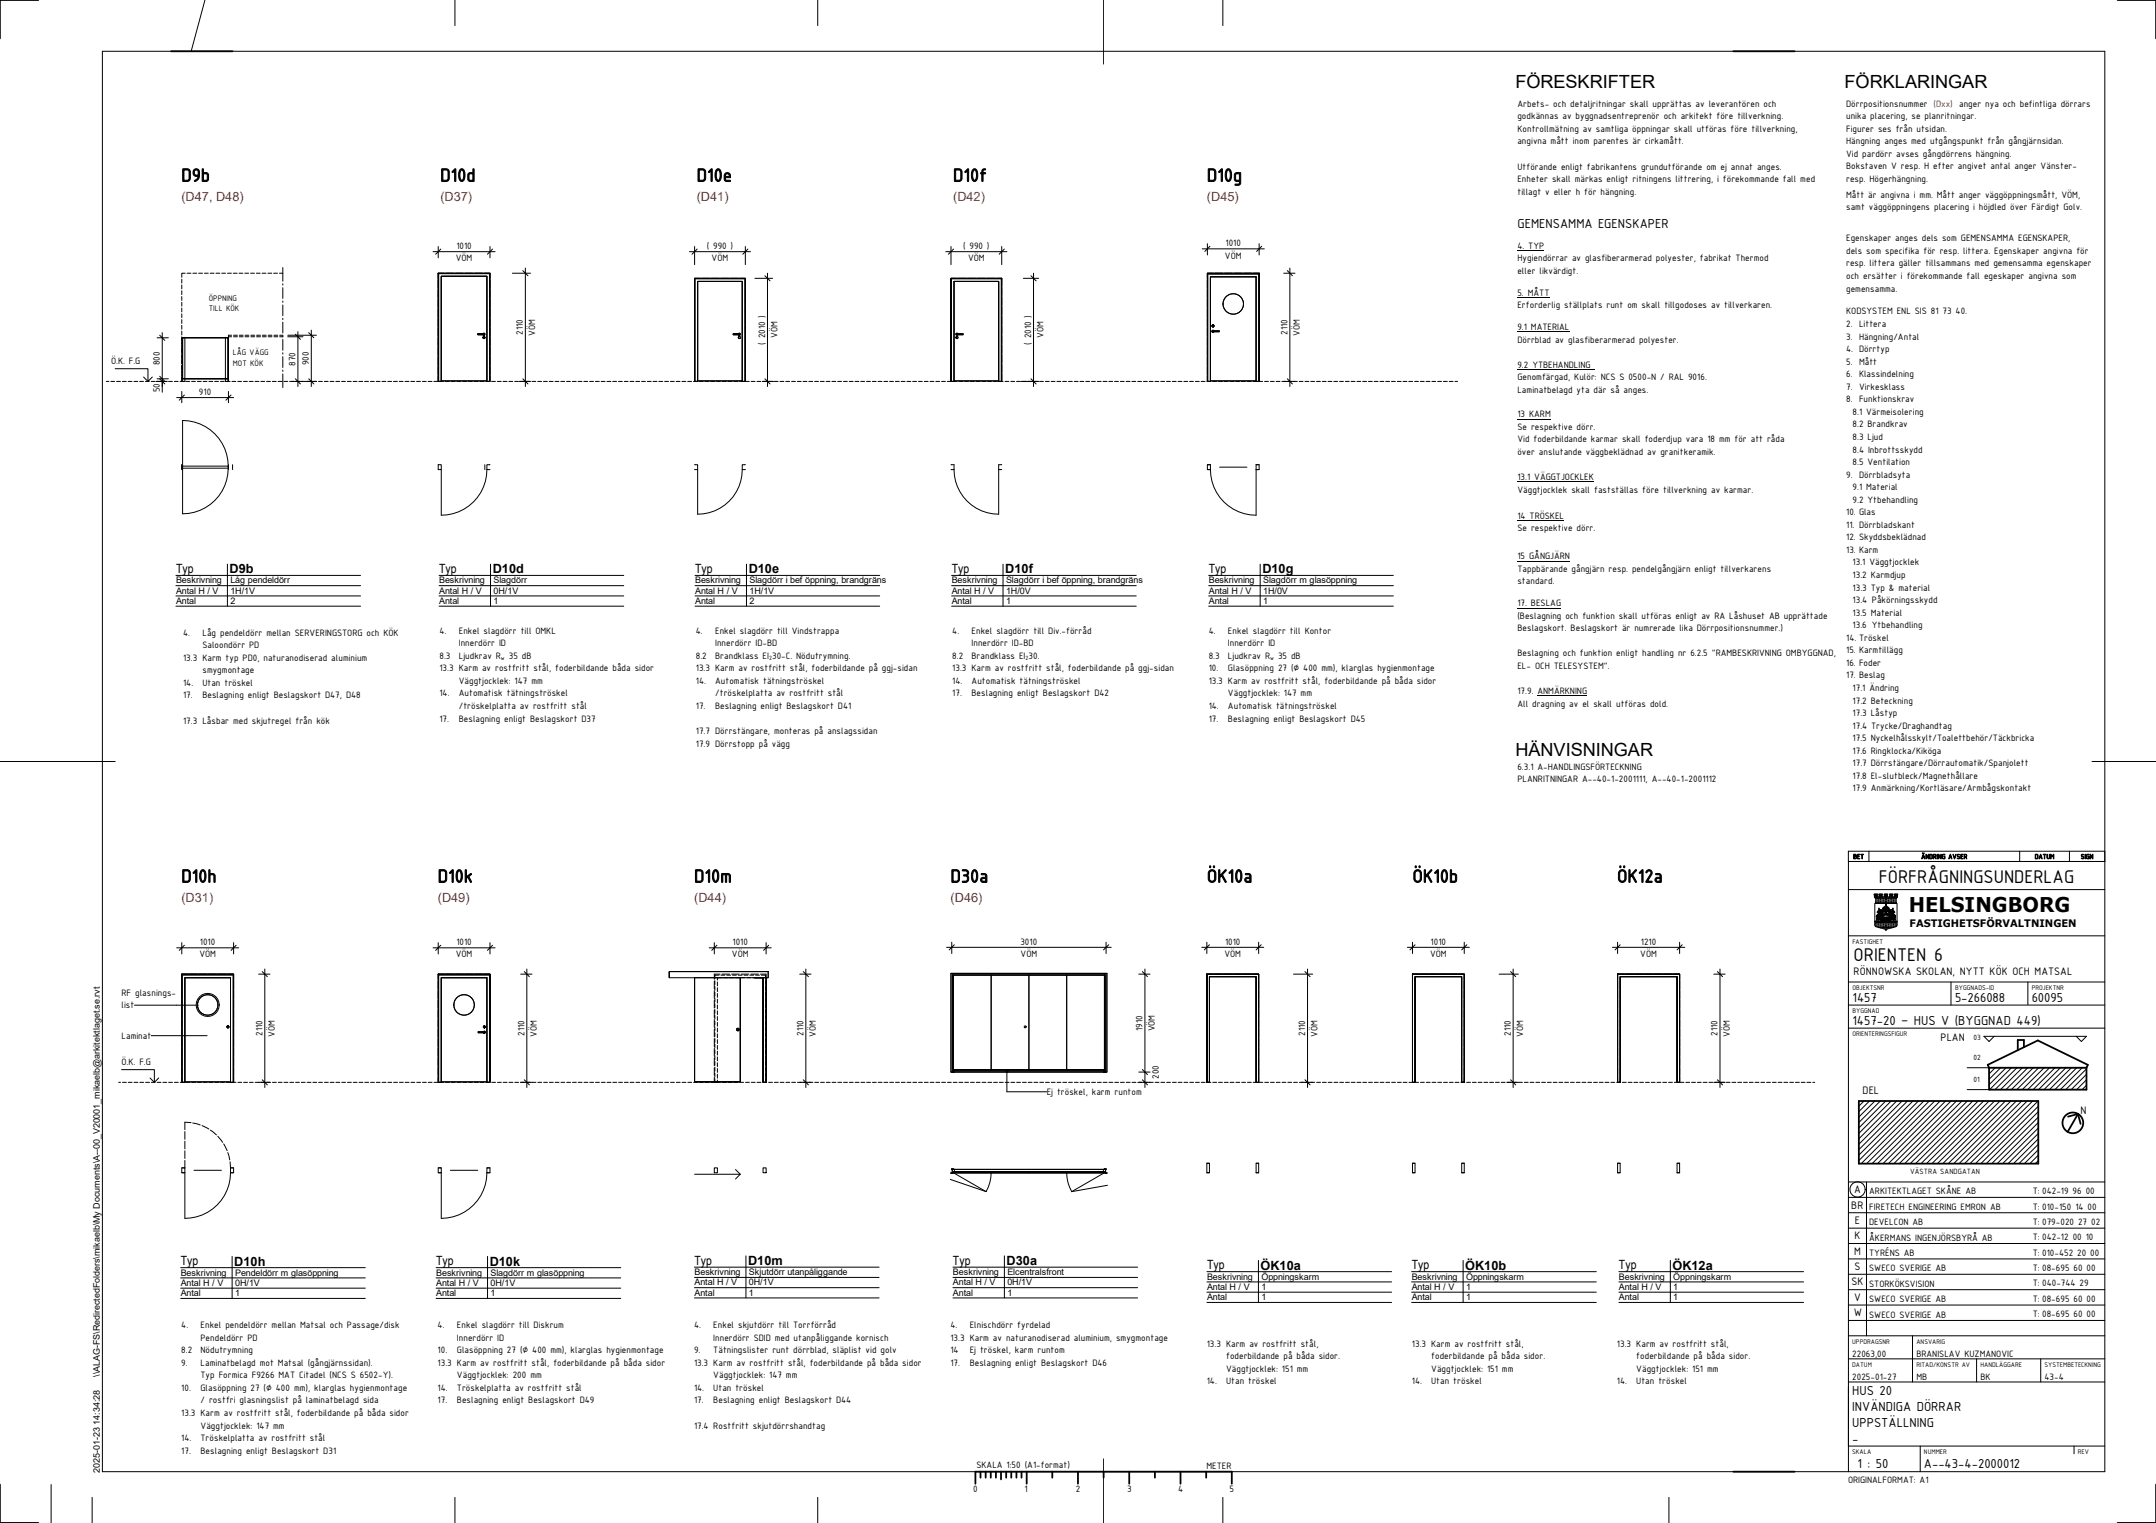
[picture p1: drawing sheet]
<svg xmlns="http://www.w3.org/2000/svg" width="841mm" height="594mm" viewBox="0 0 841 594" stroke-linecap="round" stroke-linejoin="round" font-family="sans-serif">
<defs><g id="words">
<text font-size="7.9" x="744.6" y="355.9">HELSINGBORG</text>
<g font-size="7.7">
<text x="70.8" y="70.8">D9b</text>
<text x="171.8" y="70.8">D10d</text>
<text x="271.8" y="70.8">D10e</text>
<text x="371.8" y="70.8">D10f</text>
<text x="470.8" y="70.8">D10g</text>
<text x="70.8" y="344.2">D10h</text>
<text x="170.8" y="344.2">D10k</text>
<text x="270.8" y="344.2">D10m</text>
<text x="370.8" y="344.2">D30a</text>
<text x="470.8" y="344.2">ÖK10a</text>
<text x="551" y="344.2">ÖK10b</text>
<text x="630.8" y="344.2">ÖK12a</text>
<text x="732.9" y="344.6">FÖRFRÅGNINGSUNDERLAG</text>
<text x="723.1" y="374.8">ORIENTEN 6</text>
</g>
<g font-size="7.1">
<text x="591.1" y="34.5">FÖRESKRIFTER</text>
<text x="719.6" y="34.5">FÖRKLARINGAR</text>
<text x="591.1" y="295">HÄNVISNINGAR</text>
</g>
<g font-size="5.5">
<text x="591.9" y="88.8">GEMENSAMMA EGENSKAPER</text>
<text x="722.6" y="391">1457</text>
<text x="762.6" y="391">5-266088</text>
<text x="792.5" y="391">60095</text>
<text x="722.6" y="400">1457-20 – HUS V (BYGGNAD 449)</text>
<text x="722.5" y="544.2">HUS 20</text>
<text x="722.5" y="550.3">INVÄNDIGA DÖRRAR</text>
<text x="722.5" y="556.6">UPPSTÄLLNING</text>
<text x="722.5" y="562.9">-</text>
<text x="724.6" y="572.6">1 : 50</text>
<text x="750.5" y="572.6">A--43-4-2000012</text>
</g>
<g font-size="5" fill="#f00">
<text x="70.8" y="78.5">(D47, D48)</text>
<text x="171.8" y="78.5">(D37)</text>
<text x="271.8" y="78.5">(D41)</text>
<text x="371.8" y="78.5">(D42)</text>
<text x="470.8" y="78.5">(D45)</text>
<text x="70.8" y="351.9">(D31)</text>
<text x="170.8" y="351.9">(D49)</text>
<text x="270.8" y="351.9">(D44)</text>
<text x="370.8" y="351.9">(D46)</text>
</g>
<g font-size="5">
<text x="68.7" y="223.5">Typ</text>
<text x="89.6" y="223.6">D9b</text>
<text x="171.3" y="223.5">Typ</text>
<text x="192.2" y="223.6">D10d</text>
<text x="271.1" y="223.5">Typ</text>
<text x="292.1" y="223.6">D10e</text>
<text x="371.2" y="223.5">Typ</text>
<text x="392.1" y="223.6">D10f</text>
<text x="471.5" y="223.5">Typ</text>
<text x="492.4" y="223.6">D10g</text>
<text x="70.5" y="493.5">Typ</text>
<text x="91.4" y="493.6">D10h</text>
<text x="170.1" y="493.5">Typ</text>
<text x="191" y="493.6">D10k</text>
<text x="270.9" y="493.3">Typ</text>
<text x="291.8" y="493.5">D10m</text>
<text x="371.8" y="493.3">Typ</text>
<text x="392.7" y="493.5">D30a</text>
<text x="470.9" y="495.1">Typ</text>
<text x="491.7" y="495.2">ÖK10a</text>
<text x="550.7" y="495.1">Typ</text>
<text x="571.6" y="495.2">ÖK10b</text>
<text x="631.5" y="495.1">Typ</text>
<text x="652.4" y="495.2">ÖK12a</text>
</g>
<g font-size="4.6">
<text x="723.1" y="380.3">RÖNNOWSKA SKOLAN, NYTT KÖK OCH MATSAL</text>
<text x="757" y="406.1">PLAN</text>
<text x="726.6" y="426.7">DEL</text>
<text x="811.6" y="434.4">N</text>
<text x="723.2" y="465.4">A</text>
<text x="722.2" y="471.4">BR</text>
<text x="723.6" y="477.4">E</text>
<text x="723.3" y="483.4">K</text>
<text x="723.2" y="489.4">M</text>
<text x="723.3" y="495.4">S</text>
<text x="722.2" y="501.4">SK</text>
<text x="723.2" y="507.4">V</text>
<text x="723.1" y="513.4">W</text>
</g>
<text font-size="4" x="744.9" y="361.6">FASTIGHETSFÖRVALTNINGEN</text>
<g font-size="3.9">
<text x="591.9" y="41.6">Arbets- och detaljritningar skall upprättas av leverantören och</text>
<text x="720.2" y="41.6">Dörrpositionsnummer (Dxx) anger nya och befintliga dörrars</text>
<text x="591.9" y="46.5">godkännas av byggnadsentreprenör och arkitekt före tillverkning.</text>
<text x="720.2" y="46.5">unika placering, se planritningar.</text>
<text x="591.9" y="51.4">Kontrollmätning av samtliga öppningar skall utföras före tillverkning,</text>
<text x="720.2" y="51.4">Figurer ses från utsidan.</text>
<text x="591.9" y="56.3">angivna mått inom parentes är cirkamått.</text>
<text x="720.2" y="56.3">Hängning anges med utgångspunkt från gångjärnsidan.</text>
<text x="720.2" y="61.2">Vid pardörr avses gångdörrens hängning.</text>
<text x="591.9" y="66.1">Utförande enligt fabrikantens grundutförande om ej annat anges.</text>
<text x="591.9" y="71">Enheter skall märkas enligt ritningens littrering, i förekommande fall med</text>
<text x="720.2" y="66.1">Bokstaven V resp. H efter angivet antal anger Vänster-</text>
<text x="720.2" y="71">resp. Högerhängning.</text>
<text x="591.9" y="75.9">tillagt v eller h för hängning.</text>
<text x="720.2" y="77.2">Mått är angivna i mm. Mått anger väggöppningsmått, VÖM,</text>
<text x="720.2" y="82.1">samt väggöppningens placering i höjdled över Färdigt Golv.</text>
<text x="720.2" y="94.2">Egenskaper anges dels som GEMENSAMMA EGENSKAPER,</text>
<text x="177.8" y="101.9">VÖM</text>
<text x="178" y="97.1">1010</text>
<text x="275.7" y="97.1">( 990 )</text>
<text x="277.6" y="101.9">VÖM</text>
<text x="375.7" y="97.1">( 990 )</text>
<text x="377.6" y="101.9">VÖM</text>
<text x="477.8" y="100.8">VÖM</text>
<text x="478" y="96">1010</text>
<text x="591.9" y="97">4. TYP</text>
<text x="591.9" y="101.9">Hygiendörrar av glasfiberarmerad polyester, fabrikat Thermod</text>
<text x="720.2" y="99.1">dels som specifika för resp. littera. Egenskaper angivna för</text>
<text x="591.9" y="106.8">eller likvärdigt.</text>
<text x="720.2" y="103.9">resp. littera gäller tillsammans med gemensamma egenskaper</text>
<text x="720.2" y="108.9">och ersätter i förekommande fall egeskaper angivna som</text>
<text x="720.2" y="113.7">gemensamma.</text>
<text x="591.9" y="115.3">5. MÅTT</text>
<text x="591.9" y="120.2">Erforderlig ställplats runt om skall tillgodoses av tillverkaren.</text>
<text x="720.2" y="122.7">KODSYSTEM ENL SIS 81 73 40.</text>
<text x="204" y="130.7" transform="rotate(-90 204 130.7)">2110</text>
<text x="208.8" y="130.9" transform="rotate(-90 208.8 130.9)">VÖM</text>
<text x="303.2" y="131.9" transform="rotate(-90 303.2 131.9)">VÖM</text>
<text x="407" y="131.9" transform="rotate(-90 407 131.9)">VÖM</text>
<text x="502.2" y="130.7" transform="rotate(-90 502.2 130.7)">2110</text>
<text x="507" y="130.9" transform="rotate(-90 507 130.9)">VÖM</text>
<text x="591.9" y="128.7">9.1 MATERIAL</text>
<text x="720.2" y="127.6">2. Littera</text>
<text x="298.4" y="134.5" transform="rotate(-90 298.4 134.5)">( 2010 )</text>
<text x="402.2" y="134.5" transform="rotate(-90 402.2 134.5)">( 2010 )</text>
<text x="591.9" y="133.6">Dörrblad av glasfiberarmerad polyester.</text>
<text x="720.2" y="132.5">3. Hängning/Antal</text>
<text x="720.2" y="137.4">4. Dörrtyp</text>
<text x="43.3" y="142.2">Ö.K. F.G</text>
<text x="62.4" y="142.4" transform="rotate(-90 62.4 142.4)">800</text>
<text x="115.3" y="142.7" transform="rotate(-90 115.3 142.7)">870</text>
<text x="120.5" y="142.4" transform="rotate(-90 120.5 142.4)">900</text>
<text x="591.9" y="143.4">9.2 YTBEHANDLING</text>
<text x="720.2" y="142.2">5. Mått</text>
<text x="591.9" y="148.3">Genomfärgad, Kulör: NCS S 0500-N / RAL 9016.</text>
<text x="720.2" y="147.2">6. Klassindelning</text>
<text x="62.4" y="153" transform="rotate(-90 62.4 153)">50</text>
<text x="77.6" y="154.1">910</text>
<text x="591.9" y="153.2">Laminatbelagd yta där så anges.</text>
<text x="720.2" y="152">7. Virkesklass</text>
<text x="720.2" y="156.9">8. Funktionskrav</text>
<text x="722.7" y="161.8">8.1 Värmeisolering</text>
<text x="591.9" y="162.8">13 KARM</text>
<text x="591.9" y="167.7">Se respektive dörr.</text>
<text x="722.7" y="166.7">8.2 Brandkrav</text>
<text x="591.9" y="172.6">Vid foderbildande karmar skall foderdjup vara 18 mm för att råda</text>
<text x="722.7" y="171.6">8.3 Ljud</text>
<text x="591.9" y="177.5">över anslutande väggbeklädnad av granitkeramik.</text>
<text x="722.7" y="176.5">8.4 Inbrottsskydd</text>
<text x="722.7" y="181.4">8.5 Ventilation</text>
<text x="591.9" y="187.2">13.1 VÄGGTJOCKLEK</text>
<text x="720.2" y="186.3">9. Dörrbladsyta</text>
<text x="722.7" y="191.2">9.1 Material</text>
<text x="591.9" y="192.2">Väggtjocklek skall fastställas före tillverkning av karmar.</text>
<text x="722.7" y="196.1">9.2 Ytbehandling</text>
<text x="591.9" y="202.3">14 TRÖSKEL</text>
<text x="720.2" y="201">10. Glas</text>
<text x="591.9" y="207.2">Se respektive dörr.</text>
<text x="720.2" y="205.9">11. Dörrbladskant</text>
<text x="720.2" y="210.8">12. Skyddsbeklädnad</text>
<text x="720.2" y="215.7">13. Karm</text>
<text x="591.9" y="218.2">15 GÅNGJÄRN</text>
<text x="722.7" y="220.6">13.1 Väggtjocklek</text>
<text x="591.9" y="223.1">Tappbärande gångjärn resp. pendelgångjärn enligt tillverkarens</text>
<text x="591.9" y="228">standard.</text>
<text x="722.7" y="225.5">13.2 Karmdjup</text>
<text x="722.7" y="230.4">13.3 Typ &amp; material</text>
<text x="591.9" y="236.5">17. BESLAG</text>
<text x="722.7" y="235.3">13.4 Påkörningsskydd</text>
<text x="591.9" y="241.4">(Beslagning och funktion skall utföras enligt av RA Låshuset AB upprättade</text>
<text x="722.7" y="240.2">13.5 Material</text>
<text x="722.7" y="245">13.6 Ytbehandling</text>
<text x="71.4" y="248">4.</text>
<text x="79" y="248">Låg pendeldörr mellan SERVERINGSTORG och KÖK</text>
<text x="171.4" y="247.2">4.</text>
<text x="179" y="247.2">Enkel slagdörr till OMKL</text>
<text x="271.4" y="247.2">4.</text>
<text x="279" y="247.2">Enkel slagdörr till Vindstrappa</text>
<text x="371.5" y="247.2">4.</text>
<text x="379" y="247.2">Enkel slagdörr till Div.-förråd</text>
<text x="471.5" y="247.2">4.</text>
<text x="479" y="247.2">Enkel slagdörr till Kontor</text>
<text x="591.9" y="246.3">Beslagskort. Beslagskort är numrerade lika Dörrpositionsnummer.)</text>
<text x="720.2" y="250">14. Tröskel</text>
<text x="71.4" y="257.8">13.3 Karm typ PD0, naturanodiserad aluminium</text>
<text x="79" y="252.9">Saloondörr PD</text>
<text x="171.4" y="257">8.3</text>
<text x="179" y="257">Ljudkrav R</text>
<text x="179" y="252.1">Innerdörr ID</text>
<text x="198.5" y="257">35 dB</text>
<text x="271.4" y="257">8.2</text>
<text x="279" y="257">Brandklass EI 30-C. Nödutrymning.</text>
<text x="279" y="252.1">Innerdörr ID-BD</text>
<text x="371.5" y="257">8.2</text>
<text x="379" y="257">Brandklass EI 30.</text>
<text x="379" y="252.1">Innerdörr ID-BD</text>
<text x="471.5" y="257">8.3</text>
<text x="479" y="257">Ljudkrav R</text>
<text x="479" y="252.1">Innerdörr ID</text>
<text x="498.5" y="257">35 dB</text>
<text x="591.9" y="256.1">Beslagning och funktion enligt handling nr 6.2.5 &quot;RAMBESKRIVNING OMBYGGNAD,</text>
<text x="720.2" y="254.8">15. Karmtillägg</text>
<text x="79" y="262.7">smygmontage</text>
<text x="171.4" y="261.9">13.3 Karm av rostfritt stål, foderbildande båda sidor</text>
<text x="271.4" y="261.9">13.3 Karm av rostfritt stål, foderbildande på ggj-sidan</text>
<text x="371.5" y="261.9">13.3 Karm av rostfritt stål, foderbildande på ggj-sidan</text>
<text x="471.5" y="261.9">10.</text>
<text x="479" y="261.9">Glasöppning 27 (⌀ 400 mm), klarglas hygienmontage</text>
<text x="591.9" y="261">EL- OCH TELESYSTEM&quot;.</text>
<text x="720.2" y="259.7">16. Foder</text>
<text x="71.4" y="267.5">14.</text>
<text x="79" y="267.5">Utan tröskel</text>
<text x="179" y="266.8">Väggtjocklek: 147 mm</text>
<text x="271.4" y="266.8">14.</text>
<text x="279" y="266.8">Automatisk tätningströskel</text>
<text x="371.5" y="266.8">14.</text>
<text x="379" y="266.8">Automatisk tätningströskel</text>
<text x="471.5" y="266.8">13.3 Karm av rostfritt stål, foderbildande på båda sidor</text>
<text x="720.2" y="264.6">17. Beslag</text>
<text x="722.7" y="269.5">17.1 Ändring</text>
<text x="71.4" y="272.5">17.</text>
<text x="78.9" y="272.5">Beslagning enligt Beslagskort D47, D48</text>
<text x="171.4" y="271.7">14.</text>
<text x="179" y="271.7">Automatisk tätningströskel</text>
<text x="279" y="271.7">/tröskelplatta av rostfritt stål</text>
<text x="371.5" y="271.7">17.</text>
<text x="379" y="271.7">Beslagning enligt Beslagskort D42</text>
<text x="479" y="271.7">Väggtjocklek: 147 mm</text>
<text x="591.9" y="270.7">17.9. ANMÄRKNING</text>
<text x="591.9" y="275.6">All dragning av el skall utföras dold.</text>
<text x="722.7" y="274.4">17.2 Beteckning</text>
<text x="171.4" y="281.5">17.</text>
<text x="179" y="281.5">Beslagning enligt Beslagskort D37</text>
<text x="179" y="276.6">/tröskelplatta av rostfritt stål</text>
<text x="271.4" y="276.6">17.</text>
<text x="279" y="276.6">Beslagning enligt Beslagskort D41</text>
<text x="471.5" y="276.6">14.</text>
<text x="471.5" y="281.5">17.</text>
<text x="479" y="281.5">Beslagning enligt Beslagskort D45</text>
<text x="479" y="276.6">Automatisk tätningströskel</text>
<text x="722.7" y="279.3">17.3 Låstyp</text>
<text x="71.4" y="282.2">17.3 Låsbar med skjutregel från kök</text>
<text x="271.4" y="286.3">17.7 Dörrstängare, monteras på anslagssidan</text>
<text x="722.7" y="284.2">17.4 Trycke/Draghandtag</text>
<text x="271.4" y="291.2">17.9 Dörrstopp på vägg</text>
<text x="722.7" y="289.1">17.5 Nyckelhålsskylt/Toalettbehör/Täckbricka</text>
<text x="722.7" y="294">17.6 Ringklocka/Kiköga</text>
<text x="722.7" y="298.9">17.7 Dörrstängare/Dörrautomatik/Spanjolett</text>
<text x="591.9" y="300.2">6.3.1 A-HANDLINGSFÖRTECKNING</text>
<text x="591.9" y="305.1">PLANRITNINGAR A--40-1-2001111, A--40-1-2001112</text>
<text x="722.7" y="303.8">17.8 El-slutbleck/Magnethållare</text>
<text x="722.7" y="308.7">17.9 Anmärkning/Kortläsare/Armbågskontakt</text>
<text x="78" y="368.7">1010</text>
<text x="178" y="368.7">1010</text>
<text x="285.7" y="368.7">1010</text>
<text x="398.1" y="368.5">3010</text>
<text x="477.9" y="368.5">1010</text>
<text x="558.1" y="368.5">1010</text>
<text x="640.1" y="368.5">1210</text>
<text x="77.8" y="373.5">VÖM</text>
<text x="177.8" y="373.5">VÖM</text>
<text x="285.5" y="373.5">VÖM</text>
<text x="398.1" y="373.3">VÖM</text>
<text x="477.6" y="373.3">VÖM</text>
<text x="557.8" y="373.3">VÖM</text>
<text x="639.8" y="373.3">VÖM</text>
<text x="47.4" y="388.4">RF glasnings-</text>
<text x="47.4" y="393.3">list</text>
<text x="47.4" y="405.2">Laminat</text>
<text x="102.4" y="404.1" transform="rotate(-90 102.4 404.1)">2110</text>
<text x="107.1" y="404.3" transform="rotate(-90 107.1 404.3)">VÖM</text>
<text x="204.6" y="404.1" transform="rotate(-90 204.6 404.1)">2110</text>
<text x="209.4" y="404.3" transform="rotate(-90 209.4 404.3)">VÖM</text>
<text x="313.4" y="404.1" transform="rotate(-90 313.4 404.1)">2110</text>
<text x="318.2" y="404.3" transform="rotate(-90 318.2 404.3)">VÖM</text>
<text x="445.7" y="402.1" transform="rotate(-90 445.7 402.1)">1910</text>
<text x="450.5" y="402.4" transform="rotate(-90 450.5 402.4)">VÖM</text>
<text x="509.1" y="404.1" transform="rotate(-90 509.1 404.1)">2110</text>
<text x="513.9" y="404.3" transform="rotate(-90 513.9 404.3)">VÖM</text>
<text x="589.3" y="404.1" transform="rotate(-90 589.3 404.1)">2110</text>
<text x="594.1" y="404.3" transform="rotate(-90 594.1 404.3)">VÖM</text>
<text x="670" y="404.1" transform="rotate(-90 670 404.1)">2110</text>
<text x="674.8" y="404.3" transform="rotate(-90 674.8 404.3)">VÖM</text>
<text x="47.4" y="415.6">Ö.K. F.G</text>
<text x="452" y="420.8" transform="rotate(-90 452 420.8)">200</text>
<text x="408.3" y="427.1">Ej tröskel, karm runtom</text>
<text x="729.1" y="465.8">ARKITEKTLAGET SKÅNE AB</text>
<text x="792.9" y="465.8">T: 042-19 96 00</text>
<text x="729.1" y="472">FIRETECH ENGINEERING EMRON AB</text>
<text x="792.9" y="471.8">T: 010-150 14 00</text>
<text x="729.1" y="478">DEVELCON AB</text>
<text x="792.9" y="477.8">T: 079-020 27 02</text>
<text x="729.1" y="484">ÅKERMANS INGENJÖRSBYRÅ AB</text>
<text x="792.9" y="483.8">T: 042-12 00 10</text>
<text x="729.1" y="490">TYRÉNS AB</text>
<text x="792.9" y="489.8">T: 010-452 20 00</text>
<text x="729.1" y="496">SWECO SVERIGE AB</text>
<text x="792.9" y="495.8">T: 08-695 60 00</text>
<text x="729.1" y="502">STORKÖKSVISION</text>
<text x="792.9" y="501.8">T: 040-744 29</text>
<text x="729.1" y="508">SWECO SVERIGE AB</text>
<text x="792.9" y="507.8">T: 08-695 60 00</text>
<text x="729.1" y="514">SWECO SVERIGE AB</text>
<text x="792.9" y="513.8">T: 08-695 60 00</text>
<text x="70.7" y="518.1">4.</text>
<text x="78.2" y="518.1">Enkel pendeldörr mellan Matsal och Passage/disk</text>
<text x="170.7" y="518.1">4.</text>
<text x="178.2" y="518.1">Enkel slagdörr till Diskrum</text>
<text x="270.7" y="518.1">4.</text>
<text x="278.3" y="518.1">Enkel skjutdörr till Torrförråd</text>
<text x="370.7" y="518.1">4.</text>
<text x="378.3" y="518.1">Elnischdörr fyrdelad</text>
<text x="70.7" y="527.9">8.2</text>
<text x="78.2" y="527.9">Nödutrymning</text>
<text x="78.2" y="523">Pendeldörr PD</text>
<text x="170.7" y="527.9">10.</text>
<text x="178.2" y="527.9">Glasöppning 27 (⌀ 400 mm), klarglas hygienmontage</text>
<text x="178.2" y="523">Innerdörr ID</text>
<text x="270.7" y="527.9">9.</text>
<text x="278.3" y="527.9">Tätningslister runt dörrblad, släplist vid golv</text>
<text x="278.3" y="523">Innerdörr SDID med utanpåliggande kornisch</text>
<text x="370.7" y="523">13.3 Karm av naturanodiserad aluminium, smygmontage</text>
<text x="370.7" y="527.9">14</text>
<text x="378.3" y="527.9">Ej tröskel, karm runtom</text>
<text x="470.7" y="525.3">13.3 Karm av rostfritt stål,</text>
<text x="550.8" y="525.3">13.3 Karm av rostfritt stål,</text>
<text x="630.8" y="525.3">13.3 Karm av rostfritt stål,</text>
<text x="70.7" y="532.8">9.</text>
<text x="78.2" y="532.8">Laminatbelagd mot Matsal (gångjärnssidan).</text>
<text x="170.7" y="532.8">13.3 Karm av rostfritt stål, foderbildande på båda sidor</text>
<text x="270.7" y="532.8">13.3 Karm av rostfritt stål, foderbildande på båda sidor</text>
<text x="370.7" y="532.8">17.</text>
<text x="378.3" y="532.8">Beslagning enligt Beslagskort D46</text>
<text x="478.3" y="530.2">foderbildande på båda sidor.</text>
<text x="558.3" y="530.2">foderbildande på båda sidor.</text>
<text x="638.3" y="530.2">foderbildande på båda sidor.</text>
<text x="722.5" y="529.2">22063,00</text>
<text x="747.5" y="529.2">BRANISLAV KUZMANOVIC</text>
<text x="78.2" y="537.7">Typ Formica F9266 MAT Citadel (NCS S 6502-Y).</text>
<text x="178.2" y="537.7">Väggtjocklek: 200 mm</text>
<text x="278.3" y="537.7">Väggtjocklek: 147 mm</text>
<text x="470.7" y="540">14.</text>
<text x="478.3" y="540">Utan tröskel</text>
<text x="478.3" y="535.1">Väggtjocklek: 151 mm</text>
<text x="550.8" y="540">14.</text>
<text x="558.3" y="540">Utan tröskel</text>
<text x="558.3" y="535.1">Väggtjocklek: 151 mm</text>
<text x="630.8" y="540">14.</text>
<text x="638.3" y="540">Utan tröskel</text>
<text x="638.3" y="535.1">Väggtjocklek: 151 mm</text>
<text x="722.5" y="538.2">2025-01-27</text>
<text x="747.5" y="538.2">MB</text>
<text x="772.5" y="538.2">BK</text>
<text x="797.5" y="538.2">43-4</text>
<text x="70.7" y="542.5">10.</text>
<text x="78.2" y="542.5">Glasöppning 27 (⌀ 400 mm), klarglas hygienmontage</text>
<text x="170.7" y="542.5">14.</text>
<text x="178.2" y="542.5">Tröskelplatta av rostfritt stål</text>
<text x="270.7" y="542.6">14.</text>
<text x="278.3" y="542.6">Utan tröskel</text>
<text x="78.2" y="547.5">/ rostfri glasningslist på laminatbelagd sida</text>
<text x="170.7" y="547.5">17.</text>
<text x="178.2" y="547.5">Beslagning enligt Beslagskort D49</text>
<text x="270.7" y="547.5">17.</text>
<text x="278.3" y="547.5">Beslagning enligt Beslagskort D44</text>
<text x="70.7" y="552.3">13.3 Karm av rostfritt stål, foderbildande på båda sidor</text>
<text x="78.2" y="557.2">Väggtjocklek: 147 mm</text>
<text x="270.7" y="557.3">17.4 Rostfritt skjutdörrshandtag</text>
<text x="70.7" y="562.1">14.</text>
<text x="78.2" y="562.1">Tröskelplatta av rostfritt stål</text>
<text x="70.7" y="567">17.</text>
<text x="78.2" y="567">Beslagning enligt Beslagskort D31</text>
<text x="380.9" y="572.6">SKALA 1:50 (A1-format)</text>
<text x="470.6" y="573">METER</text>
<text x="720.9" y="578.5">ORIGINALFORMAT: A1</text>
<text x="379.6" y="582.1">0</text>
<text x="399.6" y="582.1">1</text>
<text x="419.6" y="582.1">2</text>
<text x="439.6" y="582.1">3</text>
<text x="459.6" y="582.1">4</text>
<text x="479.6" y="582.1">5</text>
</g>
<g font-size="3.5">
<text x="68.7" y="227.6">Beskrivning</text>
<text x="89.9" y="227.5">Låg pendeldörr</text>
<text x="171.3" y="227.6">Beskrivning</text>
<text x="192.5" y="227.5">Slagdörr</text>
<text x="271.1" y="227.6">Beskrivning</text>
<text x="292.4" y="227.5">Slagdörr i bef öppning, brandgräns</text>
<text x="371.2" y="227.6">Beskrivning</text>
<text x="392.5" y="227.5">Slagdörr i bef öppning, brandgräns</text>
<text x="471.5" y="227.6">Beskrivning</text>
<text x="492.7" y="227.5">Slagdörr m glasöppning</text>
<text x="68.7" y="231.6">Antal H / V</text>
<text x="89.9" y="231.6">1H/1V</text>
<text x="171.3" y="231.6">Antal H / V</text>
<text x="192.5" y="231.6">0H/1V</text>
<text x="271.1" y="231.6">Antal H / V</text>
<text x="292.4" y="231.6">1H/1V</text>
<text x="371.2" y="231.6">Antal H / V</text>
<text x="392.5" y="231.6">1H/0V</text>
<text x="471.5" y="231.6">Antal H / V</text>
<text x="492.7" y="231.6">1H/0V</text>
<text x="68.7" y="235.6">Antal</text>
<text x="89.9" y="235.6">2</text>
<text x="171.3" y="235.6">Antal</text>
<text x="192.5" y="235.6">1</text>
<text x="271.1" y="235.6">Antal</text>
<text x="292.4" y="235.6">2</text>
<text x="371.2" y="235.6">Antal</text>
<text x="392.5" y="235.6">1</text>
<text x="471.5" y="235.6">Antal</text>
<text x="492.7" y="235.6">1</text>
<text x="70.5" y="497.6">Beskrivning</text>
<text x="91.7" y="497.6">Pendeldörr m glasöppning</text>
<text x="170.1" y="497.6">Beskrivning</text>
<text x="191.3" y="497.6">Slagdörr m glasöppning</text>
<text x="270.9" y="497.4">Beskrivning</text>
<text x="292.1" y="497.4">Skjutdörr utanpåliggande</text>
<text x="371.8" y="497.4">Beskrivning</text>
<text x="393" y="497.4">Elcentralsfront</text>
<text x="70.5" y="501.6">Antal H / V</text>
<text x="91.7" y="501.6">0H/1V</text>
<text x="170.1" y="501.6">Antal H / V</text>
<text x="191.3" y="501.6">0H/1V</text>
<text x="270.9" y="501.4">Antal H / V</text>
<text x="292.1" y="501.4">0H/1V</text>
<text x="371.8" y="501.4">Antal H / V</text>
<text x="393" y="501.4">0H/1V</text>
<text x="470.9" y="499.2">Beskrivning</text>
<text x="470.9" y="503.2">Antal H / V</text>
<text x="492.1" y="499.1">Öppningskarm</text>
<text x="492.1" y="503.2">1</text>
<text x="550.7" y="499.2">Beskrivning</text>
<text x="550.7" y="503.2">Antal H / V</text>
<text x="571.9" y="499.1">Öppningskarm</text>
<text x="571.9" y="503.2">1</text>
<text x="631.5" y="499.2">Beskrivning</text>
<text x="631.5" y="503.2">Antal H / V</text>
<text x="652.7" y="499.1">Öppningskarm</text>
<text x="652.7" y="503.2">1</text>
<text x="70.5" y="505.7">Antal</text>
<text x="91.7" y="505.7">1</text>
<text x="170.1" y="505.7">Antal</text>
<text x="191.3" y="505.7">1</text>
<text x="270.9" y="505.5">Antal</text>
<text x="292.1" y="505.5">1</text>
<text x="371.8" y="505.5">Antal</text>
<text x="393" y="505.5">1</text>
<text x="470.9" y="507.2">Antal</text>
<text x="492.1" y="507.2">1</text>
<text x="550.7" y="507.2">Antal</text>
<text x="571.9" y="507.2">1</text>
<text x="631.5" y="507.2">Antal</text>
<text x="652.7" y="507.2">1</text>
<text x="38.9" y="537.1" transform="rotate(-90 38.9 537.1)">\\ALAG-FS\RedirectedFolders\mikaelb\My Documents\A--00_V20001_mikaelb@arkitektlaget.se.rvt</text>
<text x="38.9" y="574.5" transform="rotate(-90 38.9 574.5)">2025-01-23 14:34:28</text>
</g>
<g font-size="3.4">
<text x="81.5" y="117.2">ÖPPNING</text>
<text x="81.5" y="121.5">TILL KÖK</text>
<text x="90.8" y="138.4">LÅG VÄGG</text>
<text x="90.8" y="142.6">MOT KÖK</text>
</g>
<g font-size="3.2">
<text x="769.8" y="405.6">03</text>
<text x="769.8" y="413.4">02</text>
<text x="769.8" y="422">01</text>
<text x="745.1" y="458">VÄSTRA SANDGATAN</text>
</g>
<g font-size="2.8">
<text x="722.9" y="335">BET</text>
<text x="749.4" y="335">ÄNDRING AVSER</text>
<text x="793.7" y="335">DATUM</text>
<text x="811.7" y="335">SIGN</text>
<text x="722.6" y="368.1">FASTIGHET</text>
<text x="722.6" y="386.1">OBJEKTSNR</text>
<text x="762.6" y="386.1">BYGGNADS-ID</text>
<text x="792.5" y="386.1">PROJEKTNR</text>
<text x="722.6" y="395.3">BYGGNAD</text>
<text x="722.6" y="404.1">ORIENTERINGSFIGUR</text>
<text x="722.5" y="524.3">UPPDRAGSNR</text>
<text x="747.5" y="524.3">ANSVARIG</text>
<text x="722.5" y="533.3">DATUM</text>
<text x="747.5" y="533.3">RITAD/KONSTR AV</text>
<text x="772.5" y="533.3">HANDLÄGGARE</text>
<text x="797.5" y="533.3">SYSTEMBETECKNING</text>
<text x="722.5" y="567.3">SKALA</text>
<text x="750.5" y="567.3">NUMMER</text>
<text x="810.5" y="567.3">REV</text>
</g>
<g font-size="2.6">
<text x="195.4" y="257.4">w</text>
<text x="300" y="257.4">2</text>
<text x="400" y="257.4">2</text>
<text x="495.5" y="257.4">w</text>
</g>
</g></defs>
<g fill="none" stroke="#000" stroke-width=".39">
<path d="M79.9 0l-5.3 20M177.5 0v10M319 0v10M430.5 0v25M477 0v10M39.9 20h781.2v554.1h-781.2zM168.9 98.2h24.2M170.9 96.2v4.4M171.9 97.2l-2 2M191.1 96.2v4.4M192.1 97.2l-2 2M268.9 98.2h23.9"/>
<path d="M271 96.2v7M271.9 97.2l-2 2M290.7 96.2v7M291.7 97.2l-1.9 2M369 98.2h23.8M371 96.2v7M372 97.2l-2 2M390.8 96.2v7M391.8 97.2l-2 2M469 97.1h24.2M471 95.1v4.4M472 96.1l-2 2"/>
<path d="M491.2 95.1v4.4M492.2 96.1l-2 2M591.9 97.8h10.5M70.9 108.9v1.5M70.9 111.2v1.5M70.9 113.4v1.5M70.9 115.7v1.5M70.9 117.9v1.5M72.2 106.6h-1.3v1.6M73 106.6h1.5M75.2 106.6h1.6M77.5 106.6h1.5"/>
<path d="M79.7 106.6h1.5M82 106.6h1.5M84.2 106.6h1.5M86.5 106.6h1.5M88.8 106.6h1.5M91 106.6h1.5M93.2 106.6h1.5M95.5 106.6h1.5M97.7 106.6h1.6M100 106.6h1.5M102.3 106.6h1.4M104.5 106.6h1.5"/>
<path d="M106.7 106.6h1.5M109 106.6h1.3M110.3 104.4v5.3M110.3 110.7v.5M110.3 112.2v4.2M110.3 117.4v.5M110.3 119v4.1M170.9 106.6h2.3M170.9 106.6v1.9M170.9 109.3v3M170.9 113.1v2.9M170.9 116.8v3"/>
<path d="M170.9 106.6v42.2h1.2v-41h17.8v41h1.2v-42.2h-20.2h20.2v42.2h-1.2v-41h-17.8v41h-1.2zM172.1 107.8h17.8v40.8h-17.8zM173.9 106.6h3M177.7 106.6h3M181.4 106.6h3M185.2 106.6h3M188.9 106.6h2.2v1.9M191.1 109.3v3M191.1 113.1v2.9M191.1 116.8v3M199.9 106.6h7M203.9 105.6l2.1 2"/>
<path d="M204.9 104.6v46.2M271 108.6h19.7v40.2h-1.2v-39h-17.4v39h-1.1v-40.2v40.2h1.1M271 108.6h19.7v40.2h-1.2v-39h-17.4v39M271 108.6v2.8M271 112.2v3M271 115.9v3M271 119.7v3M271 108.6h2M272.1 109.8h17.4v38.8h-17.4zM273.7 108.6h3M277.5 108.6h3M281.2 108.6h3"/>
<path d="M285 108.6h3M288.7 108.6h2v2.8M290.7 112.2v3M290.7 115.9v3M290.7 119.7v3M294.5 108.6h6.9M298.4 107.6l2 2M299.4 106.6v44.2M371 112.2v3M371 115.9v3M371 119.7v3M372.2 109.8h17.4v38.8h-17.4z"/>
<path d="M373 108.6h-2v2.8M373.7 108.6h3M377.5 108.6h3M381.2 108.6h3M385 108.6h3M388.7 108.6h2.1M390.8 108.6v40.2h-1.2M390.8 108.6v2.8M390.8 112.2v3M390.8 115.9v3M390.8 119.7v3M390.8 108.6v40.2h-1.2v-39h-17.4v39h-1.2v-40.2h19.8h-19.8v40.2h1.2v-39h17.4v39"/>
<path d="M399.2 108.6h6M402.2 107.6l2 2M403.2 106.6v44.2M471 109.3v3M471 113.1v2.9M471 116.8v3M472.2 108h17.8M472.2 108v40.6h17.8v-40.6M473.2 106.6h-2.2v1.9M473.9 106.6h3M477.7 106.6h3M481.5 106.6h2.9"/>
<path d="M485.2 106.6h3M489 106.6h2.2M491.2 106.6v1.9M491.2 109.3v3M491.2 113.1v2.9M491.2 116.8v3M491.2 106.6h-20.2v42.2h1.2v-40.8M491.2 106.6h-20.2v42.2h1.2v-40.8h17.8v40.8h1.2v-42.2v42.2h-1.2v-40.8M500.8 106.6h4.4M502.2 105.6l1.9 2M503.2 104.6v46.2M591.9 116.1h12.5"/>
<path d="M61.3 131.8h4.4M62.3 130.8l2 2M63.3 129.8v23.2M70.9 120.2v1.5M70.9 122.4v1.5M70.9 124.7v1.5M70.9 126.9v1.5M70.9 129.2v1.5M70.9 131.4v6.5M70.9 138.2v3.7M71.1 131.6v17.2M71.2 131.8v16h17.8v-16v16h-17.8v-16h17.8z"/>
<path d="M72.1 131.6v17.2h-1.9M87.9 131.6v17.2h1.8M88.9 131.6v17.2M89.1 131.6v6.3M89.1 138.2v3.7M90.3 130.8h-1.2v.6M90.3 131.4h-1.2v1.5M91.1 130.8h1.5M91.1 131.4h1.5M93.3 130.8h1.5M93.3 131.4h1.5M95.6 130.8h1.5"/>
<path d="M95.6 131.4h1.5M97.9 130.8h1.5M97.9 131.4h1.5M100.1 130.8h1.5M100.1 131.4h1.5M102.3 130.8h1.5M102.3 131.4h1.5M104.6 130.8h1.5M104.6 131.4h1.5M106.8 130.8h1.6M106.8 131.4h1.6M109.1 130.8h1.2"/>
<path d="M110.3 130.9v.5h-1.2M110.3 124.1v.6M110.3 125.7v4.2M110.3 132.4v4.2M110.3 137.6v.5M110.3 139.1v4.2M112.2 131.4h6M112.3 130.8h11.1M115.2 130.4l2 2M116.2 129.4v21.4M120.4 129.8l2 2M121.4 128.8v22"/>
<path d="M170.9 120.5v3M170.9 124.3v3M170.9 128v3M170.9 131.8v3M170.9 135.6v2.9M170.9 139.3v3M186.4 130.2v.4h2.4h-2.4v-.4h2.4l.2 .2-.2 .2v-.4zM188.4 130.2l.5-.2 .3 .4M188.4 130.6l.6 .1 .2-.3-.2 .3zM188.6 131.3a.41 .41 0 0 0 0 .7 .41 .41 0 0 0 .6-.3 .4 .4 0 0 1-.6 .4 .4 .4 0 0 1-.1-.7 .4 .4 0 0 1 .7 .2zM191.1 120.5v3M191.1 124.3v3"/>
<path d="M191.1 128v3M191.1 131.8v3M191.1 135.6v2.9M191.1 139.3v3M271 123.4v3M271 127.2v3M271 130.9v3M271 134.7v3M271 138.4v3M286 130.2v.4h2.4h-2.4v-.4l2.6 .2-.2 .2 .1-.4zM288.1 130.2l.4-.2 .3 .4M288.1 130.6l.5 .1 .2-.3-.2 .3z"/>
<path d="M288.1 131.4l-.1 .4 .3 .3 .5-.4a.4 .4 0 0 1-.5 .4 .4 .4 0 0 1-.2-.7 .4 .4 0 0 1 .7 .2l-.3-.3zM290.7 123.4v3M290.7 127.2v3M290.7 130.9v3M290.7 134.7v3M290.7 138.4v3M371 123.4v3M371 127.2v3M371 130.9v3M371 134.7v3M371 138.4v3M373 130.2l-.1 .2 .4-.4 .4 .2-.4-.2-.3 .2"/>
<path d="M373 130.6l-.1-.2 .2 .3 .6-.1h-.7M373 131.5l-.1 .2a.41 .41 0 0 1 .6-.3 .41 .41 0 0 1 0 .7 .41 .41 0 0 1-.6-.3l.1 .1M373 131.5a.4 .4 0 0 1 .6-.1 .4 .4 0 0 1 0 .6 .4 .4 0 0 1-.6-.1M373.1 130.3l2.6-.1v.4h-2.4zM373.2 130.2h2.5v.4h-2.4zM390.8 123.4v3M390.8 127.2v3M390.8 130.9v3M390.8 134.7v3M390.8 138.4v3M471 120.5v3M471 124.3v3"/>
<path d="M471 128v3M471 131.8v3M471 135.6v2.9M471 139.3v3M472.8 129v.4l.4 .2a.41 .41 0 0 1-.4-.6 .41 .41 0 0 1 .7 0zM472.9 126.8l-.1 .4 .4 .3a.41 .41 0 0 1-.4-.5 .41 .41 0 0 1 .6-.2 .41 .41 0 0 1-.1 .7l.2-.6zM473 129.1l2.6-.1v.4h-2.5zM473.5 129.4l-.3 .2M491.2 120.5v3M491.2 124.3v3M491.2 128v3M491.2 131.8v3"/>
<path d="M491.2 135.6v2.9M491.2 139.3v3M591.9 129.4h20.3M41.5 148.8h1M43.2 148.8h1.5M44.9 143.8h12.8v5l1.7-1.7M45.5 148.8h1.5M47.7 148.8h1.5M50 148.8h1.5M52.2 148.8h1.5M54.5 148.8h1.5M56 147.1l1.7 1.7"/>
<path d="M56.7 148.8h1.5M59 148.8h1.5M60.9 148.8h4.4M61.3 147.8h4.4M62.3 146.8l2 2M62.3 147.8l2 2M65.7 148.8h1.5M68 148.8h1.5M68.9 155.1h22.2M70.9 152.7v4.4M70.9 142.4v6.4M71.9 154.1l-2 2"/>
<path d="M72.5 148.8h1.5M74.7 148.8h1.5M77 148.8h1.5M79.2 148.8h1.5M81.5 148.8h1.5M83.7 148.8h1.5M86 148.8h1.5M89.1 152.7v4.4M89.1 142.4v6.4M90.1 154.1l-2 2M90.5 148.8h1.5M92.8 148.8h1.4"/>
<path d="M95 148.8h1.5M97.2 148.8h1.5M99.5 148.8h1.5M101.7 148.8h1.6M104 148.8h1.5M106.2 148.8h1.5M108.5 148.8h1.5M110.3 144.3v.6M110.3 145.9v5.3M110.7 148.8h1.5M113 148.8h10.5M115.2 147.8l2 2"/>
<path d="M120.4 147.8l2 2M124.2 148.8h1.6M126.5 148.8h1.5M128.8 148.8h1.4M131 148.8h1.5M133.2 148.8h1.5M135.5 148.8h1.5M137.8 148.8h1.5M140 148.8h1.5M142.2 148.8h1.5M144.5 148.8h1.5M146.7 148.8h1.6"/>
<path d="M149 148.8h1.5M151.3 148.8h1.5M153.5 148.8h1.5M155.7 148.8h1.5M158 148.8h1.5M160.3 148.8h1.5M162.5 148.8h1.5M164.8 148.8h1.4M167 148.8h1.5M169.2 148.8h1.6M170.9 143v3M170.9 146.8v2"/>
<path d="M172.1 148.6h17.8M173.8 148.8h1.5M176 148.8h1.5M178.2 148.8h1.5M180.5 148.8h1.5M182.8 148.8h1.5M185 148.8h1.5M187.3 148.8h1.5M189.5 148.8h1.5M190.9 148.8v-42h-19.8v42h1.9M191.1 143v3M191.1 146.8v2"/>
<path d="M191.7 148.8h1.6M194 148.8h1.5M196.3 148.8h1.5M198.5 148.8h1.5M200.8 148.8h1.4M202.5 148.8h4.4M203.9 147.8l2.1 2M207.5 148.8h1.5M209.8 148.8h1.5M212 148.8h1.5M214.2 148.8h1.6M216.5 148.8h1.5"/>
<path d="M218.8 148.8h1.5M221 148.8h1.5M223.3 148.8h1.5M225.5 148.8h1.5M227.8 148.8h1.5M230 148.8h1.5M232.3 148.8h1.5M234.5 148.8h1.5M236.8 148.8h1.5M239 148.8h1.5M241.3 148.8h1.5M243.5 148.8h1.5"/>
<path d="M245.8 148.8h1.5M248 148.8h1.5M250.3 148.8h1.5M252.5 148.8h1.5M254.8 148.8h1.5M257 148.8h1.5M259.3 148.8h1.5M261.5 148.8h1.5M263.8 148.8h1.5M266 148.8h1.5M268.3 148.8h1.5M270.5 148.8h1.6"/>
<path d="M271 142.2v3M271 145.9v2.9M271.1 148.8v-40h19.5v40h-2.1M272.1 148.6h17.4M272.8 148.8h1.5M275 148.8h1.5M277.3 148.8h1.5M279.5 148.8h1.5M281.8 148.8h1.5M284 148.8h1.5M286.3 148.8h1.5M290.7 142.2v3"/>
<path d="M290.7 145.9v2.9M290.8 148.8h1.5M293 148.8h1.5M295.3 148.8h1.5M297.4 148.8h4.4M298.4 147.8l2 2M302 148.8h1.5M304.3 148.8h1.5M306.5 148.8h1.5M308.8 148.8h1.5M311 148.8h1.5M313.3 148.8h1.5"/>
<path d="M315.5 148.8h1.5M317.8 148.8h1.5M320 148.8h1.5M322.3 148.8h1.5M324.5 148.8h1.5M326.8 148.8h1.5M329 148.8h1.5M331.3 148.8h1.5M333.5 148.8h1.5M335.8 148.8h1.5M338 148.8h1.5M340.3 148.8h1.5"/>
<path d="M342.5 148.8h1.5M344.8 148.8h1.5M347 148.8h1.5M349.3 148.8h1.5M351.5 148.8h1.5M353.8 148.8h1.5M356 148.8h1.5M358.3 148.8h1.5M360.5 148.8h1.5M362.8 148.8h1.5M365 148.8h1.5M367.3 148.8h1.5"/>
<path d="M369.5 148.8h1.5M371 142.2v3M371 145.9v2.9M372.2 148.6h17.4M373.3 148.8h-2.1v-40h19.4v40M374 148.8h1.5M376.3 148.8h1.5M378.5 148.8h1.5M380.8 148.8h1.5M383 148.8h1.5M385.3 148.8h1.5M387.5 148.8h1.5"/>
<path d="M389.6 148.8h1.7M390.8 142.2v3M390.8 145.9v2.9M392 148.8h1.5M394.3 148.8h1.5M396.5 148.8h1.5M398.3 148.8h6.9M402.2 147.8l2 2M405.5 148.8h1.5M407.8 148.8h1.5M410 148.8h1.5M412.3 148.8h1.5"/>
<path d="M414.5 148.8h1.5M416.8 148.8h1.5M419 148.8h1.5M421.3 148.8h1.5M423.5 148.8h1.5M425.8 148.8h1.5M428 148.8h1.5M430.3 148.8h1.5M432.5 148.8h1.5M434.8 148.8h1.5M437 148.8h1.5M439.3 148.8h1.5"/>
<path d="M441.5 148.8h1.5M443.8 148.8h1.5M446 148.8h1.5M448.3 148.8h1.5M450.5 148.8h1.5M452.8 148.8h1.5M455 148.8h1.5M457.3 148.8h1.5M459.5 148.8h1.6M461.8 148.8h1.5M464 148.8h1.5M466.3 148.8h1.5"/>
<path d="M468.5 148.8h1.5M470.8 148.8h1.5M471 143v3M471 146.8v2M472.2 148.6h17.8M473.1 148.8h1.5M475.3 148.8h1.5M477.5 148.8h1.5M479.8 148.8h1.5M482 148.8h1.6M484.3 148.8h1.5M486.6 148.8h1.4"/>
<path d="M488.8 148.8h3.7M491 148.8v-41.8h-19.8v41.8M491.2 143v3M491.2 146.8v2M493.3 148.8h1.5M495.6 148.8h1.5M497.8 148.8h1.5M500 148.8h6.1M502.2 147.8l1.9 2M506.8 148.8h1.5M509.1 148.8h1.5M511.3 148.8h1.5"/>
<path d="M513.5 148.8h1.5M515.8 148.8h1.5M518.1 148.8h1.5M520.3 148.8h1.5M522.6 148.8h1.4M524.8 148.8h1.5M527.1 148.8h1.5M529.3 148.8h1.5M531.6 148.8h1.5M533.8 148.8h1.5M536 148.8h1.5M538.3 148.8h1.5"/>
<path d="M540.6 148.8h1.5M542.8 148.8h1.5M545.1 148.8h1.5M547.3 148.8h1.5M549.6 148.8h1.5M551.8 148.8h1.5M554.1 148.8h1.5M556.3 148.8h1.5M558.6 148.8h1.4M560.8 148.8h1.5M563.1 148.8h1.5M565.3 148.8h1.5"/>
<path d="M567.6 148.8h1M591.9 144.1h30.2M591.9 163.5h13.1M70.9 181.3v1.9M71.2 182.6v17.8a17.8 17.8 0 0 0 17.8-17.8M71.2 181.8h17.8v.8h-17.8zM89 181.8a17.9 17.9 0 0 0-17.8-17.8v17.8M89.1 181.3v1.9M90.7 181.3v1.9M170.9 181.3h1.2v1.9h-1.2zM172.1 183.2v17.8a17.8 17.8 0 0 0 17.8-17.8M189.1 181.3v1.9"/>
<path d="M191.1 181.3h-1.2v1.9M191.1 183.2h-1.2M271 181.3h1.1v1.9h-1.1M272.1 183.2v17.4a17.4 17.4 0 0 0 17.4-17.4M289.5 183.2h1.2M290.7 181.3h-1.2v1.9M371 181.3h1.2v1.9M371 183.2h1.2M389.6 183.2h1.2M390.8 181.3h-1.2v19.3a17.4 17.4 0 0 1-17.4-17.4M471 181.3h1.2v1.9h-1.2zM472.2 183.2a17.8 17.8 0 0 0 17.8 17.8v-19.7h1.2v1.9h-1.2"/>
<path d="M475.7 182.2h10.7M591.9 188h29.9M591.9 203h18.3M591.9 218.9h20.5M68.6 224.5h72.1M68.6 236.5h72.1M68.6 232.5h72.1M68.6 228.5h72.1M88.7 220.1v16.4M171.3 236.5h72M171.3 232.5h72M171.3 228.5h72"/>
<path d="M171.3 224.5h72M191.3 220.1v16.4M271.1 236.5h72.1M271.1 232.5h72.1M271.1 228.5h72.1M271.1 224.5h72.1M291.2 220.1v16.4M371.2 224.5h72M371.2 236.5h72M371.2 232.5h72M371.2 228.5h72M391.3 220.1v16.4"/>
<path d="M471.5 236.5h72M471.5 232.5h72M471.5 228.5h72M471.5 224.5h72M491.6 220.1v16.4M591.9 237.2h17.1M599.7 271.5h19.4M0 297h44.9M816.1 297h25M729 332v4M787.8 332v4M807.3 332v4"/>
<path d="M821.1 332h-100.1v4h100.1h-100.1v238.1M721 347h100.1M731.2 350l.5 .5v1.5M731.2 349.6h1.2v.4M731.2 349.3h1.1M731.2 349l-.1-.3h1.3v.3h-1.2v1h4.7M731.3 359.3h1v.2h-1zM731.3 359.9h8.7M731.5 350.3h8.4M731.5 352.4v-.4h8.3l.2 .4-.1 8.8-.6 .4-3.2 .8-.4 .5M731.6 350v.3M731.6 349.3v.3"/>
<path d="M731.7 350.6h7.9M731.7 351.5h7.9M731.7 351h7.9M731.8 359.9v.5M731.9 357.6l.3 .3M731.9 357.3l.6 .6M731.9 349.6v.4M731.9 349v.3M732 358.8h1.8M732 357.9l1.8 .1M732 358.7h1.8M732 358.1h1.7l.1 .8"/>
<path d="M732.1 357.1l.6 .8M732.1 358.1v.6M732.1 358.8v.5M732.2 359.7h1.1v.2h-1.1zM732.2 356.9l.8 1M732.2 358.2l.2 .4zM732.2 359.5v.2M732.3 350v.3M732.3 349v.6M732.4 356.8l.9 1.1 1.1-1.2 .1 .2M732.5 358.2l.1 .4zM732.6 356.7l-.7 .8"/>
<path d="M732.7 350.3v.3M732.7 351v.5M732.7 352v.4M732.7 355.4l.3 .4M732.8 358.2l.1 .4zM732.8 355.2l.5 .6 .6-.8 .7 .7M732.8 356.2l.1 .4zM732.9 354.3l.2 .2zM732.9 350v-.4h1.5v.4M732.9 356.7l.8 1M732.9 354.5l-.7 1.4h2.4M732.9 355l.7 .8"/>
<path d="M732.9 355.8l.7-.8 .8 .8M732.9 356.7l-.9 1M733 354.5v.4h1.6M733 358.2l.1 .4zM733 349l-.1-.3h1.4v.3h-1.3v.6M733 349.3h1.1M733.1 355l-.7 .8M733.2 355l.6 .8M733.2 356.7l.7 .8M733.2 359.3h1v.2h-1zM733.2 350v.3M733.2 356.7l-1.1 1.2"/>
<path d="M733.2 356.2l.1 .4zM733.3 358.2l.1 .4zM733.3 359.5v.2M733.4 349.3v.3M733.4 355l-.7 .8-.2-.2M733.4 355l.7 .8M733.5 358.2l.1 .4zM733.6 356.2l.1 .4zM733.6 357.8l-1-1.1-.7 .6 .2 .6M733.6 350.6v.4M733.6 351.5v.5M733.6 349v.3"/>
<path d="M733.6 349.6v.4M733.7 359.9v.5M733.7 358.9l3.9 .1zM733.7 358l3.9 .1zM733.7 355.8l.7-.8 .2 .2-.6 .6M733.8 359v.3M733.8 358.3h1.8M733.9 349.3v.3M733.9 358.3l.1 .5zM733.9 356.2l.2 .4zM734 350v.3M734 357.4l-.5-.7-1.1 1.2"/>
<path d="M734.1 357.8l-.5 .1M734.1 349v.6M734.1 359.7h1.1v.2h-1.1zM734.2 359.5v.2M734.2 357.2l-.4-.5-1.1 1.2M734.2 355l-.7 .8M734.3 358.3l.1 .5zM734.3 356.2l.1 .4zM734.3 357.1l-.3-.4-1.1 1.2M734.5 354.5l.1 1-.3 .3M734.5 354.4v-.4h.4v.4M734.6 355h-1.6l-.6 .8h2.2"/>
<path d="M734.6 355.6l.1 1.1h-2.1v-.8M734.6 357.8h-.5l1.6-2.1-2.1 2.2h-1.5M734.6 358.3l.2 .5zM734.7 351v.5M734.7 350.3v.3M734.7 352v.4M734.8 354.8v.4l.1-.4M734.8 354.8h.1M734.8 354l.9-.6 .9 .6M734.8 350v-.4h.9v.4v-.4h.8v.4M735 358.3l.1 .5zM735 349h.1"/>
<path d="M735 349v-.3h1.4v.3l-1.3 .3M735.1 354.8v.4l.1-.4M735.1 354.8h.1M735.1 359.3h1.1v.2h-1.1zM735.1 359.5v.2M735.2 354.4v-.4h.3v.4M735.2 357.8h-.6l1.1-2.1-.5 2.1h.9l-.4-2.1 1 2.1M735.4 350v.3M735.4 358.3l.1 .5zM735.4 349.3v.3M735.5 354.8l.1 .4zM735.5 355.5l.2 .2 1.1-.2-1 .1"/>
<path d="M735.7 351v-.4v.4M735.7 352v-.5v.5M735.7 359.9v.5M735.7 358.3h1.8M735.8 354.8l.1 .4zM735.8 358.3l.2 .5zM735.8 354.4v-.4h.4v.4M735.9 355.5l-.2-.2-1.2 .2 1.1 .1M735.9 349.3v.3M736 350v.3M736.1 357.8h1.2l-1.6-2.1 2.1 2.2h1.4M736.1 359.7h1.1v.2h-1.1z"/>
<path d="M736.1 354.8h.2M736.1 354.8v.4l.2-.4M736.2 358.3l.1 .5zM736.2 359.5v.2M736.3 349v.6M736.3 349.3l-1.2-.3v.6M736.4 354.8h.2M736.4 354.8v.4l.2-.4M736.5 354.4v-.4h.3v.4M736.6 358.3l.1 .5zM736.7 352v.4M736.7 356.7h2"/>
<path d="M736.7 350.3v.3M736.7 351v.5M736.7 355h1.7l.6 .8h-2.3M736.7 354l-.9-.7-.1-.7-.1 .7-1 .7M736.7 355.6v1.1M736.9 354.5l-2.5-.1h2.5l-.2 1.1 .4 .3M736.9 356.2l.1 .4zM737 358.3l.1 .5zM737 350v-.4h1.5v.4M737 356.7l1.1 1.2 .8-1.1M737 357.1l.3-.4 1.1 1.2M737 356.7l-.1 .2"/>
<path d="M737.1 359.3h1v.2h-1zM737.2 355l.6 .8M737.2 359.5v.2M737.2 349.3h1.1M737.2 349v.6M737.3 357.8l.5 .1M737.3 356.2l.1 .4zM737.3 358.3l.1 .5zM737.3 355.8l-.6-.6 .2-.2 .7 .8M737.4 350v.3M737.4 355l-.7 .7M737.4 349.3v.3"/>
<path d="M737.4 355l.7 .8M737.5 357.5l.6-.8 1.1 1.2M737.6 358.1v.7h1.7M737.6 359v.3M737.6 356.7l1.1 1.2M737.6 358.7h1.7M737.6 358.1h1.7M737.6 356.7l-.4 .5M737.6 357.7l.8-1 1 1M737.6 355l-.6 .8M737.7 356.2l.1 .4zM737.7 359.9v.5"/>
<path d="M737.7 349.6v.4M737.7 349v.3M737.7 355l.7 .8M737.7 350.6v.4M737.7 351.5v.5M737.7 358.2l.1 .4zM737.8 356.7l1.1 1.2 .5-.6M737.9 355l-.7 .8M737.9 356.7l-.6 .7M738 355l.7 .8 .1-.2M738 349.3v.3M738 358.2l.1 .4z"/>
<path d="M738 359.7h1.2v.2h-1.2zM738 356.2l.1 .4zM738.1 359.5v.2M738.1 350v.3M738.2 355l-.7 .8M738.2 358.2l.1 .4zM738.2 355l.7 .8M738.3 349l.1-.3h-1.4v.3h1.3v.6M738.3 354.3l.2 .2zM738.3 354.5v.4h-1.6M738.4 356.2l.1 .4zM738.4 355l-.6 .8"/>
<path d="M738.4 354.5l.8 1.4h-2.5M738.4 358.2l.2 .4zM738.5 355.2l-.4 .6M738.7 350.3v.3M738.7 352v.4M738.7 351v.5M738.7 355.4l-.4 .4M738.7 358.2l.1 .4zM738.7 356.7l.7 .4-.2 .8M738.7 355.9v.8l.7 .8M738.7 356.7l-.9 1.1M739 358.2l.1 .4z"/>
<path d="M739 359.3h1v.2h-1zM739.1 349.3h1.1M739.1 349h1.1M739.1 349.6l-.2-.9h1.4l-.1 1.3h-4.7M739.1 359.5v.2M739.1 350v.3M739.1 356.9l-.8 1M739.2 358.1v.6M739.2 358.8v.5M739.3 357.1l-.7 .8M739.3 357.9l-1.7 .1M739.4 349.6v.4"/>
<path d="M739.4 357.6l-.2 .3M739.4 349v.3M739.5 359.9v.5M739.8 349.3v.3M739.8 350v.3M739.8 352.4h-8.5l.1 8.7 .7 .5 3.2 .8 .4 .5M740.2 349.6h-1.3v.4M740.2 350l-.6 .5v1.5M68.9 369.7h24.2M70.9 380v2M70.9 380h2.3M70.9 380v42.2h1.2"/>
<path d="M70.9 380v42.2h1.2v-40.8h17.8v40.8h1.2v-42.2h-20.2h20.2v42.2h-1.2M70.9 367.7v4.4M71.9 368.7l-2 2M73.9 380h3M77.6 380h3M81.4 380h3M85.2 380h2.9M88.9 380h2.2v2M91.1 367.7v4.4M92.1 368.7l-2 2M100.9 380h4.4M102.3 379l2 2"/>
<path d="M103.3 378v46.2M168.9 369.7h24.2M170.9 380v42.2h1.2v-40.8h17.8M170.9 380v42.2h1.2v-40.8h17.8v40.8h1.2v-42.2h-20.2h20.2v42.2h-1.2v-40.8M170.9 367.7v4.4M170.9 380v2M170.9 380h2.3M171.9 368.7l-2 2M173.9 380h3M177.7 380h3M181.4 380h3M185.2 380h3"/>
<path d="M188.9 380h2.2v2M191.1 367.7v4.4M192.1 368.7l-2 2M203.1 380h4.4M204.5 379l2 2M205.5 378v46.2M276.6 369.7h24.2M278.6 367.7v4.4M279.7 368.7l-2.1 2M280.9 380h-2.3v2M281.6 380h3M285.4 380h3"/>
<path d="M289.1 380h3M292.9 380h3M296.6 380h2.3v2M298.9 367.7v4.4M299.8 368.7l-1.9 2M312 380h4.4M313.4 379l2 2M314.3 378v46.2M369.3 369.5h64.2M371.3 367.5v4.4M372.3 368.5l-2 2M431.5 367.5v4.4"/>
<path d="M431.8 379.7v38.5h-60.8v-38.5v38.5h.6v-37.9M431.8 379.7h-60.8h60.8M431.8 379.7v38.5h-.6v-37.9M432.5 368.5l-2 2M444.2 380h4.4M445.6 379l2 2M446.6 378v46.2M468.8 369.5h24.2M470.8 380v42.2h1v-41.2h18.2v41.2h1v-42.2h-20.2h20.2v42.2h-1v-41.2h-18.2v41.2h-1v-42.2v42.2M470.8 380h20.2v42.2h-2.2M470.8 367.5v4.4M470.8 380v2"/>
<path d="M471.8 368.5l-2 2M491 367.5v4.4M492 368.5l-2 2M504.6 380h7.4M509 379l2 2M510.1 378v46.2M549 369.5h24.2M551 380v42.2h1v-41.2h18.2v41.2h1v-42.2h-20.2h20.2v42.2h-1v-41.2h-18.2v41.2h-1v-42.2v42.2v-2M551 380h20.2v42.2M551 367.5v4.4M551 380v2M552 368.5l-2 2"/>
<path d="M571.2 367.5v4.4M572.2 368.5l-2 2M584.8 380h7.5M589.3 379l1.9 2M590.3 378v46.2M629 369.5h28.2M631 380h24.2v42.2h-2.1M631 380v2M631 380v42.2h1M631 367.5v4.4M632 368.5l-2 2M655.2 367.5v4.4"/>
<path d="M656.2 368.5l-2 2M668.5 380h4.4M669.9 379l2 2M670.9 378v46.2M721 365h100.1M731.3 360.4h8.7M731.4 360.8h8.6M731.6 361.3h8.2M731.8 360.8v.5M732.7 360.4v.4M732.7 361.3v.5M732.9 361.8h5.6"/>
<path d="M733.7 360.8v.5M733.7 361.8v.2M734.7 360.4v.4M734.7 361.3v.5M734.8 362.3h1.7M735.7 361.3v-.5v.5M735.7 361.8v1.1M736.6 360.4v.4M736.6 361.3v.5M737.7 360.8v.5M737.7 361.8v.2M738.6 360.4v.4"/>
<path d="M738.6 361.3v.5M739.5 360.8v.5M52.5 392.1h24.9M70.9 382.7v3M70.9 386.5v3M70.9 390.2v3M70.9 394v3M70.9 397.7v3M72.1 381.4h17.8v40.6h-17.8zM77.1 391a4 4 0 0 1 6.2-2.3 4 4 0 0 1 0 6.6 4 4 0 0 1-6.2-2.4M77.1 391v1.9M89.9 381.4h-17.8v40.8"/>
<path d="M89.9 381.4v40.8M91.1 382.7v3M91.1 386.5v3M91.1 390.2v3M91.1 394v3M91.1 397.7v3M170.9 382.7v3M170.9 386.5v3M170.9 390.2v3M170.9 394v3M170.9 397.7v3M172.1 381.4h17.8v40.6h-17.8z"/>
<path d="M191.1 382.7v3M191.1 386.5v3M191.1 390.2v3M191.1 394v3M191.1 397.7v3M271 381.4v40.6h17.8v-40.6v40.6h-17.8v-40.6h17.8M278.6 382.7v3M278.6 386.5v3M278.6 390.2v3M278.6 394v3M278.6 397.7v3M278.8 382.5v1.5"/>
<path d="M278.8 384.8v1.5M278.8 387v1.5M278.8 389.3v1.5M278.8 391.5v1.5M278.8 393.8v1.5M278.8 396v1.5M278.8 398.3v1.5M279.8 383v1.5M279.8 385.3v1.5M279.8 387.5v1.5M279.8 389.8v1.5M279.8 392v1.5"/>
<path d="M279.8 394.3v1.5M279.8 396.5v1.5M279.8 398.8v1.5M280.5 380.4h-1.7v1.4M281.2 380.4h1.5M281.6 381.4h-1.8v.9M282.4 381.4h1.5M283.5 380.4h1.5M284.6 381.4h1.5M285.7 380.4h1.6M286.9 381.4h1.5M288 380.4h1.5"/>
<path d="M289.1 381.4h1.5M290.3 380.4h1.4M291.4 381.4h1.5M292.5 380.4h1.5M293.6 381.4h1.5M294.4 381.4h3.2v40.8h1v-1.4M294.4 381.4h3.2v40.8h1.3v-40.8v40.8h-1.3v-40.8zM294.4 381.4h5.3v-2.4v2.4h-38.7v-2.4h38.7h-38.7v2.4M294.7 380.4h1.5M295.9 381.4h1.7M297 380.4h1.6v1.4M298.6 382.5v1.5"/>
<path d="M298.6 384.8v1.5M298.6 387v1.5M298.6 389.3v1.5M298.6 391.5v1.5M298.6 393.8v1.5M298.6 396v1.5M298.6 398.3v1.5M298.9 382.7v3M298.9 386.5v3M298.9 390.2v3M298.9 394v3M298.9 397.7v3"/>
<path d="M371.6 380.3h59.6M371.6 380.3v37.9M371.9 380.4h58.9M430.8 380.3v37.9M431.2 380.3v37.9M470.8 382.7v3M470.8 386.5v3M470.8 390.2v3M470.8 394v3M470.8 397.7v3M551 382.7v3M551 386.5v3"/>
<path d="M551 390.2v3M551 394v3M551 397.7v3M631 382.7v3M631 386.5v3M631 390.2v3M631 394v3M631 397.7v3M721 392h100.1M721 383.1h100.1M761 383.1v8.9M791 383.1v8.8"/>
<path d="M47.4 417.2h12.8v5l1.7-1.7M59.1 404h21.7M70.9 401.5v3M70.9 405.2v3M70.9 409v3M70.9 412.7v3M70.9 416.5v3M88.7 400.2l-.2 .4 .4 .3a.4 .4 0 0 1-.4-.5 .4 .4 0 0 1 .7-.1 .4 .4 0 0 1-.2 .6l.3-.5zM91.1 401.5v3M91.1 405.2v3M91.1 409v3M91.1 412.7v3"/>
<path d="M91.1 416.5v3M170.9 401.5v3M170.9 405.2v3M170.9 409v3M170.9 412.7v3M170.9 416.5v3M186.5 402.4h2.5l.1 .3-2.6 .1v-.4l2.6 .2-.1 .2h-2.5zM188.6 402.8l.3 .2zM188.6 402.4a.39 .39 0 0 1 .7 0 .39 .39 0 0 1-.4 .6M188.7 400.3l-.1 .4 .3 .2a.4 .4 0 0 1-.4-.5 .4 .4 0 0 1 .7-.1 .4 .4 0 0 1-.2 .6l.3-.6zM191.1 401.5v3M191.1 405.2v3"/>
<path d="M191.1 409v3M191.1 412.7v3M191.1 416.5v3M278.6 401.5v3M278.6 405.2v3M278.6 409v3M278.6 412.7v3M278.6 416.5v3M278.8 400.5v1.5M278.8 402.8v1.5M278.8 405v1.5M278.8 407.3v1.5"/>
<path d="M278.8 409.5v1.5M278.8 411.8v1.5M278.8 414v1.5M278.8 416.3v1.5M278.8 418.5v1.6M279.8 401v1.5M279.8 403.3v1.5M279.8 405.5v1.5M279.8 407.8v1.5M279.8 410v1.5M279.8 412.3v1.5M279.8 414.5v1.6"/>
<path d="M279.8 416.8v1.5M279.8 419v1.5M298.6 400.5v1.5M298.6 402.8v1.5M298.6 405v1.5M298.6 407.3v1.5M298.6 409.5v1.5M298.6 411.8v1.5M298.6 414v1.5M298.6 416.3v1.5M298.6 418.5v1.6M298.9 401.5v3"/>
<path d="M298.9 405.2v3M298.9 409v3M298.9 412.7v3M298.9 416.5v3M371.5 418.2h.8zM371.9 417.7h58.9M371.9 417.3h58.9M372.3 417.3v.4M392.8 417.8v8.1h15.5M399.5 400.4l.7-.2v.7h-.4zM416.1 417.3v-37v37h-14.7v-37v37h-14.8v-37v37h-14.7v-37v37.9M430.4 417.3v.4"/>
<path d="M430.4 418.2h.9zM444.2 418.2h4.4M445.6 417.2l2 2M470.8 401.5v3M470.8 405.2v3M470.8 409v3M470.8 412.7v3M470.8 416.5v3M551 401.5v3M551 405.2v3M551 409v3M551 412.7v3"/>
<path d="M551 416.5v3M631 401.5v3M631 405.2v3M631 409v3M631 412.7v3M631 416.5v3M721 401h100.1M767.4 416.5h46.5M776.2 416.5l-.3 .3M777.9 404.2l-2 2.1-2-2.1h40l-2 2.1-2-2.1M778.3 416.5l-2.4 2.4M780.4 416.5l-4.5 4.5"/>
<path d="M782.5 416.5l-6.6 6.6M784.6 416.5l-8.5 8.5M786.8 416.5l-8.6 8.5M788.9 416.5l-8.5 8.5M791 416.5l-8.5 8.5M793.1 416.5l-8.5 8.5M795.3 416.5l-8.6 8.5M797.4 416.5l-8.5 8.5M799.5 416.5l-8.5 8.5M801.6 416.5l-8.5 8.5M803.7 416.5l-8.5 8.5M805.9 416.5l-8.6 8.5"/>
<path d="M808 416.5l-8.5 8.5M810.1 416.5l-8.5 8.5M812.2 416.5l-8.5 8.5M813.9 416.9l-8.1 8.1M813.9 419.1l-5.9 5.9M46.3 422.2h.7M47.8 422.2h1.5M50 422.2h1.5M52.3 422.2h1.5M54.5 422.2h1.5M56.8 422.2h1.5M58.5 420.5l1.7 1.7"/>
<path d="M59 422.2h1.5M61.3 422.2h1.5M63.5 422.2h1.5M65.8 422.2h1.5M68 422.2h1.5M70.3 422.2h1.8M70.9 420.2v2M71.1 422.2v-41.8h19.8v41.8M72.1 422h17.8M72.5 422.2h1.5M74.5 437.9l-2.4-.2v2.9M74.8 422.2h1.5"/>
<path d="M75.2 438l2.9 .8M77 422.2h1.5M78.8 439.1l2.7 1.3M79.3 422.2h1.5M81.5 422.2h1.5M83.8 422.2h1.5M86 422.2h1.5M88.3 422.2h1.5M91.1 420.2v2M92.1 422.2h-2.2M92.8 422.2h1.5M95 422.2h1.5"/>
<path d="M97.3 422.2h1.5M99.5 422.2h6M102.3 421.2l2 2M106.3 422.2h1.5M108.5 422.2h1.5M110.8 422.2h1.5M113.1 422.2h1.5M115.3 422.2h1.5M117.5 422.2h1.5M119.8 422.2h1.5M122 422.2h1.5M124.3 422.2h1.5"/>
<path d="M126.6 422.2h1.5M128.8 422.2h1.5M131 422.2h1.5M133.3 422.2h1.5M135.6 422.2h1.5M137.8 422.2h1.5M140.1 422.2h1.4M142.3 422.2h1.5M144.5 422.2h1.5M146.8 422.2h1.5M149.1 422.2h1.5M151.3 422.2h1.5"/>
<path d="M153.5 422.2h1.5M155.8 422.2h1.5M158.1 422.2h1.5M160.3 422.2h1.5M162.6 422.2h1.5M164.8 422.2h1.5M167 422.2h1.6M169.3 422.2h1.5M170.9 420.2v2M172.1 422h17.8M173.1 422.2h-2v-41.8h19.8v41.8M173.8 422.2h1.5"/>
<path d="M176.1 422.2h1.4M178.3 422.2h1.5M180.6 422.2h1.5M182.8 422.2h1.5M185.1 422.2h1.5M187.3 422.2h1.5M189.5 422.2h1.6M191.1 420.2v2M191.8 422.2h1.5M194.1 422.2h1.5M196.3 422.2h1.5M198.6 422.2h1.5"/>
<path d="M200.8 422.2h1.5M203.1 422.2h6M204.5 421.2l2 2M209.8 422.2h1.5M212.1 422.2h1.5M214.3 422.2h1.5M216.6 422.2h1.5M218.8 422.2h1.5M221.1 422.2h1.5M223.3 422.2h1.5M225.6 422.2h1.5M227.8 422.2h1.5"/>
<path d="M230.1 422.2h1.5M232.3 422.2h1.5M234.6 422.2h1.5M236.8 422.2h1.5M239.1 422.2h1.5M241.3 422.2h1.5M243.6 422.2h1.5M245.8 422.2h1.5M248.1 422.2h1.5M250.3 422.2h1.5M252.6 422.2h1.5M254.8 422.2h1.5"/>
<path d="M257.1 422.2h1.5M259.3 422.2h1.5M261.6 422.2h1.5M263.8 422.2h1.5M266.1 422.2h1.5M268.3 422.2h1.5M270.6 422.2h1.5M272.8 422.2h1.5M275.1 422.2h1.5M277.3 422.2h1.5M278.6 422h1.2l-1 .2M278.6 420.2v2"/>
<path d="M278.8 420.8v1.4M279.6 422.2h1.5M279.8 421.3v.9M281.8 422.2h1.5M284.1 422.2h1.5M286.3 422.2h1.5M288.6 422.2h1.5M290.8 422.2h1.5M293.1 422.2h1.5M295.3 422.2h1.5M297.6 422.2h1.5M298.9 420.2v2"/>
<path d="M299.8 422.2h1.5M302.1 422.2h1.5M304.3 422.2h1.5M306.6 422.2h1.5M308.8 422.2h1.5M311.1 422.2h6M313.4 421.2l2 2M317.8 422.2h1.5M320.1 422.2h1.5M322.3 422.2h1.5M324.6 422.2h1.5M326.8 422.2h1.5"/>
<path d="M329.1 422.2h1.5M331.3 422.2h1.5M333.6 422.2h1.5M335.8 422.2h1.5M338.1 422.2h1.5M340.3 422.2h1.5M342.6 422.2h1.5M344.8 422.2h1.5M347.1 422.2h1.5M349.3 422.2h1.5M351.6 422.2h1.5M353.8 422.2h1.5"/>
<path d="M356.1 422.2h1.5M358.3 422.2h1.5M360.6 422.2h1.5M362.8 422.2h1.5M365.1 422.2h1.5M367.3 422.2h1.5M369.6 422.2h1.5M371.8 422.2h1.5M374.1 422.2h1.5M376.3 422.2h1.5M378.6 422.2h1.5M380.8 422.2h1.5"/>
<path d="M383.1 422.2h1.5M385.3 422.2h1.5M387.6 422.2h1.5M389.8 422.2h1.5M392.1 422.2h1.5M394.3 422.2h1.5M396.6 422.2h1.5M398.8 422.2h1.5M401.1 422.2h1.5M403.3 422.2h1.5M405.6 422.2h1.5M407.8 422.2h1.5"/>
<path d="M410.1 422.2h1.5M412.3 422.2h1.5M414.6 422.2h1.5M416.8 422.2h1.5M419.1 422.2h1.5M421.3 422.2h1.5M423.6 422.2h1.5M425.8 422.2h1.5M428.1 422.2h1.5M430.3 422.2h1.5M432.6 422.2h1.5M434.8 422.2h1.6"/>
<path d="M437.1 422.2h1.5M439.3 422.2h1.5M441.6 422.2h1.5M443.8 422.2h6M445.6 421.2l2 2M450.6 422.2h1.5M452.8 422.2h1.5M455.1 422.2h1.5M457.3 422.2h1.6M459.6 422.2h1.5M461.9 422.2h1.4M464.1 422.2h1.5"/>
<path d="M466.3 422.2h1.5M468.6 422.2h1.5M470.8 420.2v2M472.4 422.2h-1.6M473.1 422.2h1.5M475.3 422.2h1.5M477.6 422.2h1.5M479.8 422.2h1.6M482.1 422.2h1.5M484.4 422.2h1.5M486.6 422.2h1.5M490 422.2v-41.2h-18.2v41.2"/>
<path d="M491.1 422.2h1.5M493.4 422.2h1.5M495.6 422.2h1.5M497.9 422.2h1.4M500.1 422.2h1.5M502.3 422.2h1.6M504.6 422.2h1.5M506.9 422.2h5.9M509 421.2l2 2M513.6 422.2h1.5M515.9 422.2h1.5M518.1 422.2h1.5"/>
<path d="M520.4 422.2h1.5M522.6 422.2h1.5M524.8 422.2h1.6M527.1 422.2h1.5M529.4 422.2h1.5M531.6 422.2h1.5M533.9 422.2h1.4M536.1 422.2h1.5M538.4 422.2h1.5M540.6 422.2h1.5M542.9 422.2h1.5M545.1 422.2h1.5"/>
<path d="M547.3 422.2h1.6M549.6 422.2h3.8M554.1 422.2h1.5M556.4 422.2h1.5M558.6 422.2h1.5M560.9 422.2h1.5M563.1 422.2h1.5M565.4 422.2h1.5M567.6 422.2h1.5M569.9 422.2h1.5M570.2 422.2v-41.2h-18.2v41.2M572.1 422.2h1.5"/>
<path d="M574.4 422.2h1.5M576.6 422.2h1.5M578.9 422.2h1.5M581.1 422.2h1.5M583.4 422.2h1.5M585.6 422.2h1.5M587.9 422.2h4.4M589.3 421.2l1.9 2M592.4 422.2h1.5M594.6 422.2h1.5M596.9 422.2h1.5M599.1 422.2h1.5"/>
<path d="M601.4 422.2h1.5M603.6 422.2h1.5M605.9 422.2h1.5M608.1 422.2h1.5M610.4 422.2h1.5M612.6 422.2h1.5M614.9 422.2h1.5M617.1 422.2h1.5M619.4 422.2h1.5M621.6 422.2h1.5M623.9 422.2h1.5M626.1 422.2h1.5"/>
<path d="M628.4 422.2h1.5M630.6 422.2h1.5M631 420.2v2v-42.2v42.2h1v-41.2h22.2v41.2h1v-42.2h-24.2h24.2v42.2h-1v-41.2h-22.2v41.2M632.9 422.2h1.5M635.1 422.2h1.5M637.4 422.2h1.5M639.6 422.2h1.5M641.9 422.2h1.5M644.1 422.2h1.5M646.4 422.2h1.5M648.6 422.2h1.5M650.9 422.2h1.5"/>
<path d="M654.2 422.2v-41.2h-22.2v41.2M655.4 422.2h1.5M657.6 422.2h1.5M659.9 422.2h1.5M662.1 422.2h1.5M664.4 422.2h1.5M666.6 422.2h1.5M668.5 422.2h4.4M669.9 421.2l2 2M673.4 422.2h1.5M675.6 422.2h1.5M677.9 422.2h1.5"/>
<path d="M680.1 422.2h1.5M682.4 422.2h1.5M684.6 422.2h1.5M686.9 422.2h1.5M689.1 422.2h1.5M691.4 422.2h1.5M693.6 422.2h1.5M695.9 422.2h1.5M698.1 422.2h1.5M700.4 422.2h1.5M702.6 422.2h1.5M704.9 422.2h1.5"/>
<path d="M707.1 422.2h.8M727.1 429.5l-2 2M729.3 429.5l-4.2 4.1M731.4 429.5l-6.3 6.2M733.5 429.5l-8.4 8.4M735.6 429.5l-10.5 10.5M737.7 429.5l-12.6 12.6M739.9 429.5l-14.8 14.7M742 429.5l-16.9 16.8M744.1 429.5l-19 19M746.2 429.5l-21.1 21.1M748.3 429.5l-23.2 23.2"/>
<path d="M750.5 429.5l-24.5 24.4M752.6 429.5l-24.4 24.4M754.7 429.5l-24.4 24.4M756.8 429.5l-24.4 24.4M759 429.5l-24.5 24.4M761.1 429.5l-24.5 24.4M763.2 429.5l-24.4 24.4M765.3 429.5l-24.4 24.4M767.4 425h46.5M767.4 429.5l-24.4 24.4M769.6 429.5l-24.5 24.4M771.7 429.5l-24.5 24.4"/>
<path d="M773.8 429.5l-24.4 24.4M775.9 429.5l-24.4 24.4M778 429.5l-24.4 24.4M780.2 429.5l-24.5 24.4M782.3 429.5l-24.4 24.4M784.4 429.5l-24.4 24.4M786.5 429.5l-24.4 24.4M788.6 429.5l-24.4 24.4M790.8 429.5l-24.5 24.4M792.9 429.5l-24.4 24.4M795 429.5l-24.4 24.4M795.1 431.5l-22.4 22.4"/>
<path d="M795.1 433.6l-20.3 20.3M795.1 435.8l-18.2 18.1M795.1 437.9l-16 16M813.9 421.2l-3.8 3.8M813.9 423.3l-1.7 1.7M71.1 455.5h1v2h-1M72.1 452.6v2.9h-1.2v2h1.2v17.8a17.8 17.8 0 0 0 17.8-17.8M72.1 441.4v3M72.1 445.1v3M72.1 448.9v3M75.7 456.5h10.7M82.1 440.8l2.3 1.9"/>
<path d="M85 443.2l1.8 2.4M87.2 446.2l1.4 2.7M88.9 449.6l.7 2.9M89.8 453.2l.1 2.3h1.2v2h-1.2M90.9 455.5h-1v2M171.1 455.5h1v2h-1M172.1 455.5h-1.2v2h1.2v17.8a17.8 17.8 0 0 0 17.8-17.8M175.7 456.5h10.7M189.9 455.5h1.2v2h-1.2M190.9 455.5h-1v2M271 458h17.8M278.6 455.5h1.2v2h-1.2z"/>
<path d="M286.9 456.2l1.9 1.8M288.8 458l-1.9 1.9M297.6 455.5h1.3v2h-1.3zM371.5 456.1v1.4M371.6 457.5l-.6 .1h60.8l-.6-.1M371.9 456.1l-.6-.1h60.2l-.6 .1M371.9 457.5h14.7h-14.7M371.9 457.1v.4M371.9 457.5l12.8 7.3M371.9 457.1h58.9v.4l-12.7 7.3M372.3 456.1v1h14.3h-14.7M386.6 457.5a15 15 0 0 1-1.9 7.3"/>
<path d="M386.6 457.5h14.8h-14.8M386.6 457.1h14.8h-14.8v.4zM401.4 457.5h14.7h-14.7M401.4 457.1h14.7h-14.7v.4zM416.1 457.5a15 15 0 0 0 2 7.3M416.1 457.5h14.7h-14.7M416.1 457.1v.4M430.4 456.1v1M431.3 456.1v1.4M470.8 453.7h1v3.8h-1M470.8 453.7v3.8M470.8 453.7h1"/>
<path d="M470.8 457.5h1M490 453.7h1v3.8h-1zM490 453.7h1M551 457.5h1M551 453.7h1v3.8h-1M551 453.7v3.8M551 453.7h1M570.2 453.7h1v3.8h-1zM570.2 453.7h1M631 457.5h1M631 453.7h1v3.8h-1M631 453.7v3.8"/>
<path d="M631 453.7h1M654.2 453.7h1v3.8h-1zM654.2 453.7h1M795.1 440l-13.9 13.9M795.1 442.1l-11.8 11.8M795.1 444.2l-9.7 9.7M795.1 446.4l-7.6 7.5M795.1 448.5l-5.4 5.4M795.1 450.6l-3.3 3.3M795.1 452.7l-1.2 1.2M370.7 460.1l14 4.7M432 462.3l-13.9 2.5"/>
<path d="M721 461.1h100.1M721 467.1h100.1M721 473.1h100.1M721 479.1h100.1M728.1 461.1v60M70.5 494.5h72M70.5 498.5h72M90.6 490.1v16.4M170.1 494.5h72M170.1 498.5h72M190.2 490.1v16.4M270.9 498.3h72"/>
<path d="M270.9 494.3h72M291 489.9v16.4M371.7 494.3h72.1M371.7 498.3h72.1M391.8 489.9v16.4M470.8 496h72M490.9 491.7v16.3M550.7 496h72M570.7 491.7v16.3M631.5 496h72M651.6 491.7v16.3M721 491.1h100.1"/>
<path d="M721 497.1h100.1M721 485.1h100.1M70.5 506.5h72M70.5 502.5h72M170.1 506.5h72M170.1 502.5h72M270.9 506.3h72M270.9 502.3h72M371.7 506.3h72.1M371.7 502.3h72.1M470.8 508h72M470.8 504h72"/>
<path d="M470.8 500h72M550.7 508h72M550.7 504h72M550.7 500h72M631.5 508h72M631.5 504h72M631.5 500h72M721 515.1h100.1M721 503.1h100.1M721 509.1h100.1M721 521.1h100.1M721 530.1h100.1"/>
<path d="M721 539.1h100.1M746 521.1v18M771 530.1v9M796.1 530.1v9M19.9 579.1v15M430.5 569.1v25M721 564.1h100.1M749 564.1v10M809.1 564.1v3M35.9 584.1v10M177.5 584.1v10M319 584.1v10"/>
<path d="M477 584.1v10M651 584.1v10"/>
<circle cx="481.1" cy="118.6" r="4"/>
<circle cx="732.7" cy="359.4" r=".16"/>
<circle cx="732.8" cy="359.4" r=".25"/>
<circle cx="734.7" cy="359.4" r=".16"/>
<circle cx="734.7" cy="359.4" r=".24"/>
<circle cx="736.7" cy="359.4" r=".16"/>
<circle cx="736.7" cy="359.4" r=".24"/>
<circle cx="738.6" cy="359.4" r=".16"/>
<circle cx="738.6" cy="359.4" r=".24"/>
<circle cx="81" cy="392" r="4.5"/>
<circle cx="181" cy="392" r="4"/>
<circle cx="287.8" cy="401.6" r=".4"/>
<circle cx="287.8" cy="401.6" r=".5"/>
<circle cx="287.8" cy="401.6" r=".41"/>
<circle cx="392.8" cy="417.8" r=".5"/>
<circle cx="724.6" cy="464" r="3"/>
</g>
<g fill="none" stroke="#000" stroke-width=".7">
<path d="M14.9 0h-14.9v15M826.1 0h15v15M66.7 20h24M676.1 20h23.9M775.9 416.5h38M775.9 416.5l-.5-1.1 19.5-9.6 19.5 9.6-.5 1.1M775.9 416.5v8.5h38v-8.5M789.5 408.5v-2.8h-2.4v4M725.1 429.5h70v24.4h-70zM810.6 434.5l1 3.9M810.6 434.5l-3.9 1.1M810.6 434.5l-4 7"/>
<path d="M0 579.1v15h14.9M380.5 578.8v-4.7h100v4.7M382.5 574.1v2.3M384.5 574.1v2.3M386.5 574.1v2.3M388.5 574.1v2.3M390.5 574.1v3M392.5 574.1v2.3M394.5 574.1v2.3M396.5 574.1v2.3M398.5 574.1v2.3M400.5 574.1v4.7"/>
<path d="M410.5 574.1v2.3M420.5 574.1v4.7M430.5 574.1v2.3M440.5 574.1v4.7M450.5 574.1v2.3M460.5 574.1v4.7M470.5 574.1v2.3M676.1 574.1h23.9M841.1 579.1v15h-15"/>
<circle cx="808.6" cy="438" r="4"/>
</g>
<use href="#words"/>
</svg>
